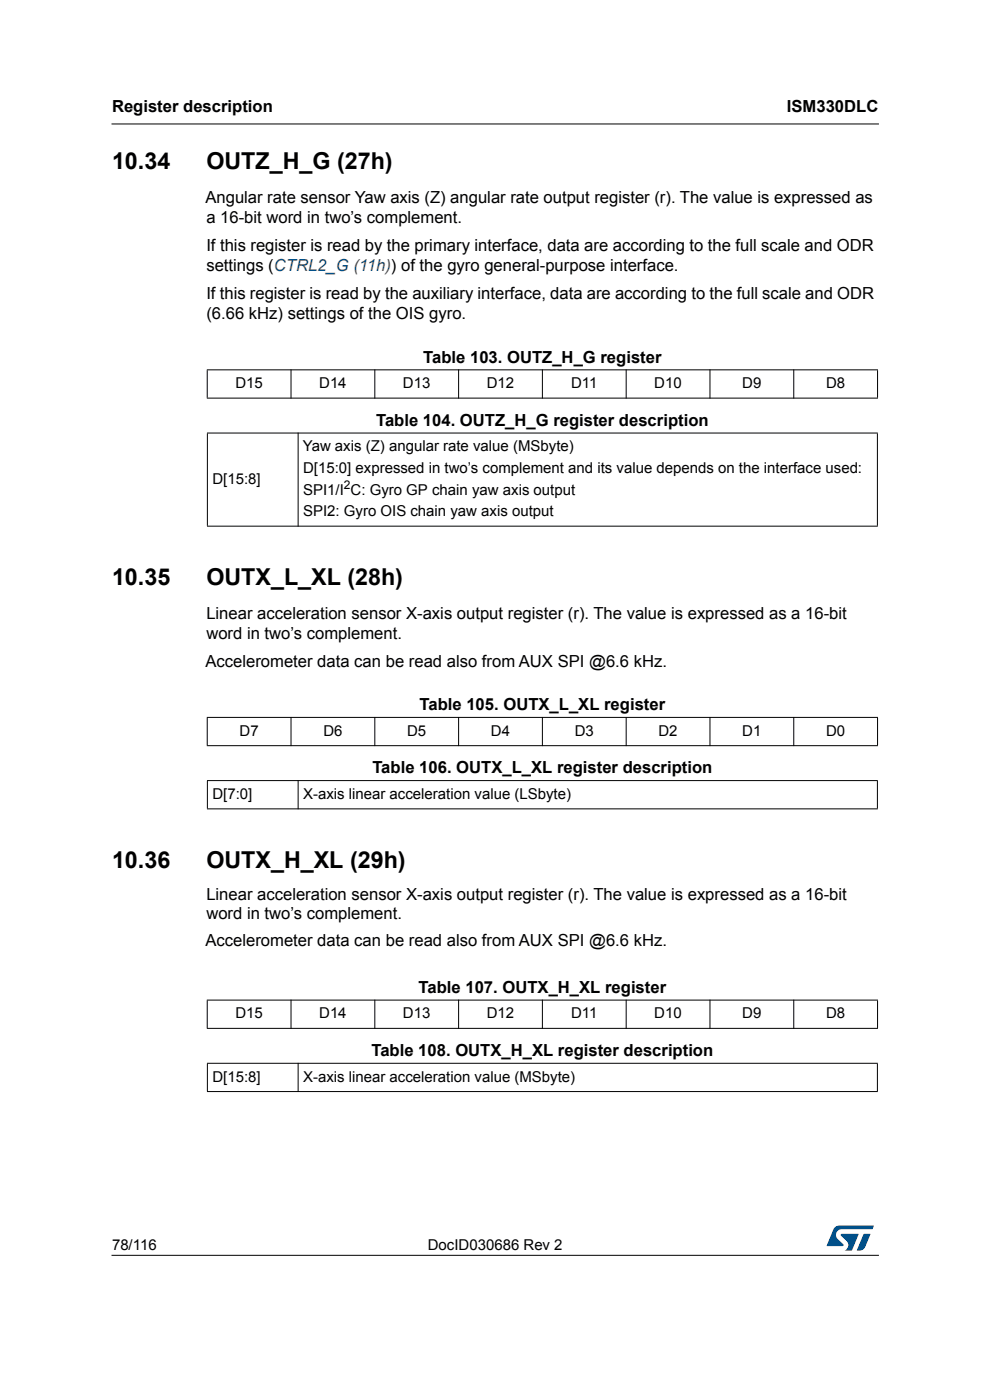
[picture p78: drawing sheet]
<svg xmlns="http://www.w3.org/2000/svg" width="210mm" height="297mm" viewBox="0 0 210 297" stroke-linecap="round" stroke-linejoin="round" font-family="sans-serif">
<defs><g id="words">
<g font-size="4.9">
<text x="23.7" y="35.9">10.34</text>
<text x="43.8" y="35.9">OUTZ_H_G (27h)</text>
<text x="23.7" y="124.1">10.35</text>
<text x="43.8" y="124.1">OUTX_L_XL (28h)</text>
<text x="23.7" y="184.1">10.36</text>
<text x="43.8" y="184.1">OUTX_H_XL (29h)</text>
</g>
<g font-size="3.5">
<text x="23.7" y="23.9">Register description</text>
<text x="166.8" y="23.9">ISM330DLC</text>
<text x="43.6" y="43.1">Angular rate sensor Yaw axis (Z) angular rate output register (r). The value is expressed as</text>
<text x="43.8" y="47.3">a 16-bit word in two’s complement.</text>
<text x="43.8" y="53.3">If this register is read by the primary interface, data are according to the full scale and ODR</text>
<text x="43.8" y="57.5">settings (CTRL2_G (11h)) of the gyro general-purpose interface.</text>
<text x="43.8" y="63.5">If this register is read by the auxiliary interface, data are according to the full scale and ODR</text>
<text x="43.8" y="67.8">(6.66 kHz) settings of the OIS gyro.</text>
<text x="89.7" y="76.9">Table 103. OUTZ_H_G register</text>
<text x="79.7" y="90.3">Table 104. OUTZ_H_G register description</text>
<text x="43.8" y="131.3">Linear acceleration sensor X-axis output register (r). The value is expressed as a 16-bit</text>
<text x="43.8" y="135.5">word in two’s complement.</text>
<text x="43.6" y="141.5">Accelerometer data can be read also from AUX SPI @6.6 kHz.</text>
<text x="89" y="150.7">Table 105. OUTX_L_XL register</text>
<text x="79" y="164.1">Table 106. OUTX_L_XL register description</text>
<text x="43.8" y="191">Linear acceleration sensor X-axis output register (r). The value is expressed as a 16-bit</text>
<text x="43.8" y="194.9">word in two’s complement.</text>
<text x="43.6" y="200.8">Accelerometer data can be read also from AUX SPI @6.6 kHz.</text>
<text x="88.8" y="210.6">Table 107. OUTX_H_XL register</text>
<text x="78.8" y="224">Table 108. OUTX_H_XL register description</text>
</g>
<g font-size="3.2">
<text x="49.9" y="82.3">D15</text>
<text x="67.7" y="82.3">D14</text>
<text x="85.4" y="82.3">D13</text>
<text x="103.2" y="82.3">D12</text>
<text x="121.1" y="82.3">D11</text>
<text x="138.7" y="82.3">D10</text>
<text x="157.4" y="82.3">D9</text>
<text x="175.1" y="82.3">D8</text>
<text x="64.2" y="95.7">Yaw axis (Z) angular rate value (MSbyte)</text>
<text x="64.3" y="100.3">D[15:0] expressed in two’s complement and its value depends on the interface used:</text>
<text x="45" y="102.6">D[15:8]</text>
<text x="64.3" y="104.9">SPI1/I C: Gyro GP chain yaw axis output</text>
<text x="64.3" y="109.5">SPI2: Gyro OIS chain yaw axis output</text>
<text x="50.8" y="156.1">D7</text>
<text x="68.6" y="156.1">D6</text>
<text x="86.3" y="156.1">D5</text>
<text x="104.1" y="156.1">D4</text>
<text x="121.8" y="156.1">D3</text>
<text x="139.6" y="156.1">D2</text>
<text x="157.4" y="156.1">D1</text>
<text x="175.1" y="156.1">D0</text>
<text x="45" y="169.5">D[7:0]</text>
<text x="64.3" y="169.5">X-axis linear acceleration value (LSbyte)</text>
<text x="49.9" y="216">D15</text>
<text x="67.7" y="216">D14</text>
<text x="85.4" y="216">D13</text>
<text x="103.2" y="216">D12</text>
<text x="121.1" y="216">D11</text>
<text x="138.7" y="216">D10</text>
<text x="157.4" y="216">D9</text>
<text x="175.1" y="216">D8</text>
<text x="45" y="229.5">D[15:8]</text>
<text x="64.3" y="229.5">X-axis linear acceleration value (MSbyte)</text>
<text x="23.7" y="265.1">78/116</text>
<text x="90.7" y="265.1">DocID030686 Rev 2</text>
</g>
<text font-size="2.5" x="72.9" y="103.6">2</text>
</g></defs>
<path d="M23.7 26.3h162.5M23.7 266.3h162.5" fill="none" stroke="#000" stroke-width=".21"/>
<path d="M175.3 260h10v5.3h-10z" fill="#fff"/>
<g fill="#005189">
<path d="M176.9 260.5l1-.5 7.4 .1-.4 .7h-6.4a1.31 1.31 0 0 0-1.2 1 1.31 1.31 0 0 0 .8 1.5l.7 .6v.4h-3.5z"/>
<path d="M183.1 261.8h1.4l-.6 1.6a2.16 2.16 0 0 1-1.3 1.9l-.9-.1z"/>
<path d="M178.3 261.8h3.8l-1.4 3.4-1.6 .1a1.43 1.43 0 0 0 .6-1.8l-1.4-1.3z"/>
</g>
<g fill="#000" stroke="#000" stroke-width=".21">
<path d="M43.9 78.5h142.3zM43.9 78.5v5.9zM61.7 78.4v6.1zM79.5 78.4v6.1zM97.2 78.4v6.1zM115 78.4v6.1zM132.8 78.4v6.1zM150.5 78.4v6.1zM168.3 78.4v6.1zM186.1 78.5v5.9zM43.9 91.9h142.2zM43.9 84.5h142.3z"/>
<path d="M44 92v19.5zM63.2 91.8v19.9zM186 92v19.5zM43.9 111.6h142.2zM43.9 152.3v5.8zM61.7 152.1v6.2zM79.5 152.1v6.2zM97.2 152.1v6.2zM115 152.1v6.2zM132.8 152.1v6.2zM150.5 152.1v6.2zM168.3 152.1v6.2z"/>
<path d="M186.1 152.3v5.8zM43.9 152.2h142.3zM43.9 158.2h142.3zM44 165.7v5.8zM63.2 165.5v6.2zM186 165.7v5.8zM43.9 165.6h142.2zM43.9 171.6h142.2zM43.9 212.3v5.8zM61.7 212.1v6.1zM79.5 212.1v6.1zM97.2 212.1v6.1z"/>
<path d="M115 212.1v6.1zM132.8 212.1v6.1zM150.5 212.1v6.1zM168.3 212.1v6.1zM186.1 212.3v5.8zM43.9 212.2h142.3zM43.9 218.2h142.3zM44 225.7v5.8zM63.2 225.5v6.2zM186 225.7v5.8zM43.9 225.6h142.2zM43.9 231.6h142.2z"/>
</g>
<use href="#words"/>
</svg>
